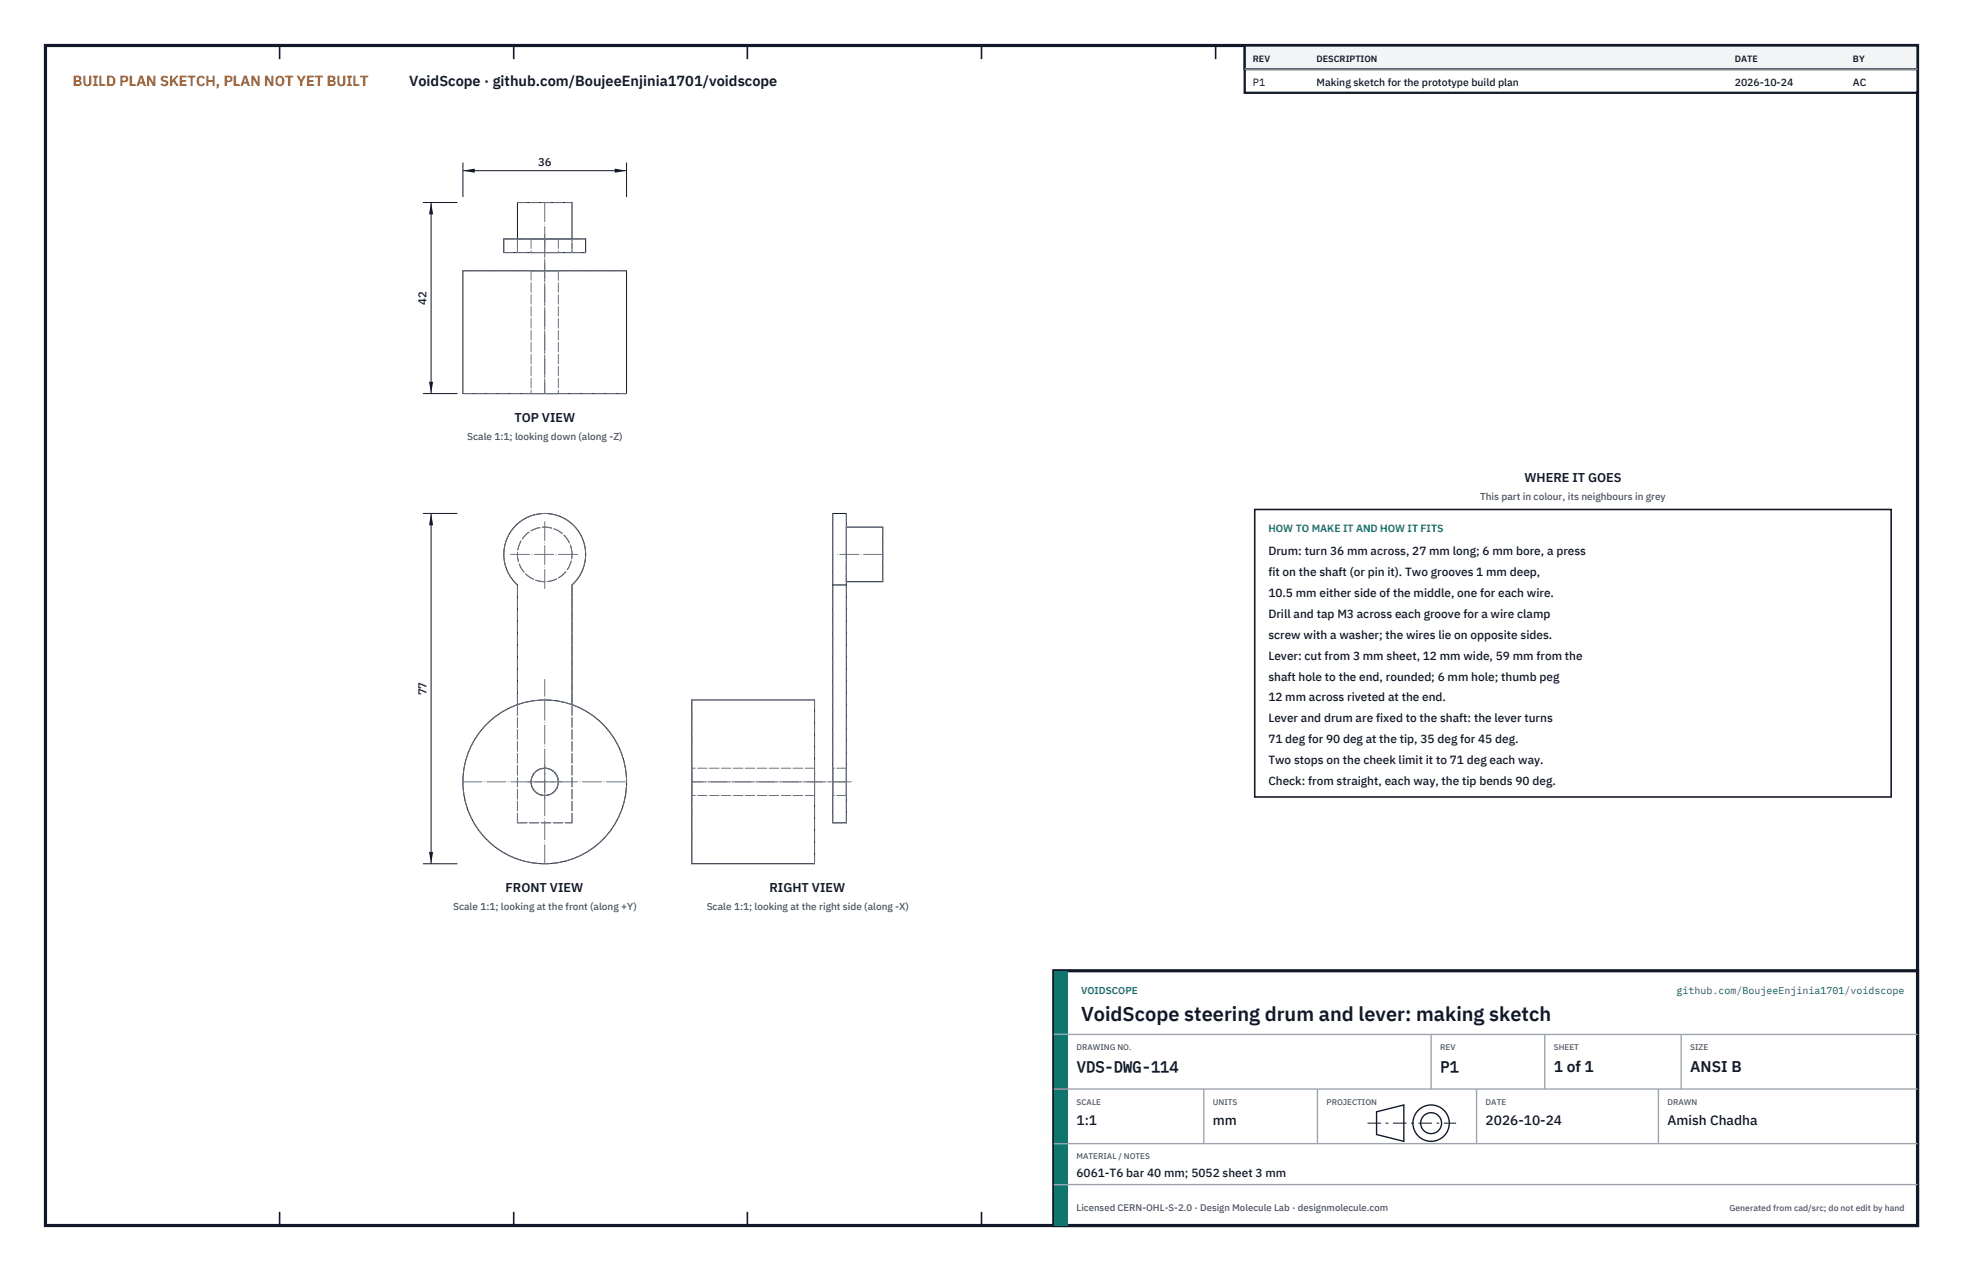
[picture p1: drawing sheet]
<svg xmlns="http://www.w3.org/2000/svg" width="432mm" height="279mm" viewBox="0 0 432 279" stroke-linecap="round" stroke-linejoin="round" font-family="sans-serif">
<defs><g id="words">
<text font-size="4.4" fill="#111827" x="237.8" y="224.4">VoidScope steering drum and lever: making sketch</text>
<g font-size="3.4" fill="#111827">
<text x="236.8" y="235.6">VDS-DWG-114</text>
<text x="316.8" y="235.6">P1</text>
<text x="341.8" y="235.6">1 of 1</text>
<text x="371.8" y="235.6">ANSI B</text>
</g>
<text font-size="3.2" fill="#b45309" x="16" y="19">BUILD PLAN SKETCH, PLAN NOT YET BUILT</text>
<text font-size="3.2" fill="#111827" x="90" y="19">VoidScope · github.com/BoujeeEnjinia1701/voidscope</text>
<g font-size="3" fill="#111827">
<text x="236.8" y="247.2">1:1</text>
<text x="266.8" y="247.2">mm</text>
<text x="326.8" y="247.2">2026-10-24</text>
<text x="366.8" y="247.2">Amish Chadha</text>
</g>
<g font-size="2.8" fill="#111827">
<text x="113.1" y="92.7">TOP VIEW</text>
<text x="335.3" y="106">WHERE IT GOES</text>
<text x="111.2" y="196">FRONT VIEW</text>
<text x="169.3" y="196">RIGHT VIEW</text>
</g>
<g font-size="2.6" fill="#111827">
<text x="279" y="122">Drum: turn 36 mm across, 27 mm long; 6 mm bore, a press</text>
<text x="279" y="126.6">fit on the shaft (or pin it). Two grooves 1 mm deep,</text>
<text x="279" y="131.2">10.5 mm either side of the middle, one for each wire.</text>
<text x="279" y="135.8">Drill and tap M3 across each groove for a wire clamp</text>
<text x="279" y="140.4">screw with a washer; the wires lie on opposite sides.</text>
<text x="279" y="145">Lever: cut from 3 mm sheet, 12 mm wide, 59 mm from the</text>
<text x="279" y="149.6">shaft hole to the end, rounded; 6 mm hole; thumb peg</text>
<text x="279" y="154.2">12 mm across riveted at the end.</text>
<text x="279" y="158.8">Lever and drum are fixed to the shaft: the lever turns</text>
<text x="279" y="163.4">71 deg for 90 deg at the tip, 35 deg for 45 deg.</text>
<text x="279" y="168">Two stops on the cheek limit it to 71 deg each way.</text>
<text x="279" y="172.6">Check: from straight, each way, the tip bends 90 deg.</text>
<text x="236.8" y="258.8">6061-T6 bar 40 mm; 5052 sheet 3 mm</text>
</g>
<g font-size="2.5" fill="#111827">
<text x="118.3" y="36.5">36</text>
<text x="93.8" y="67" transform="rotate(-90 93.8 67)">42</text>
<text x="93.8" y="152.9" transform="rotate(-90 93.8 152.9)">77</text>
</g>
<g font-size="2.3" fill="#111827">
<text x="275.6" y="18.8">P1</text>
<text x="289.6" y="18.8">Making sketch for the prototype build plan</text>
<text x="381.6" y="18.8">2026-10-24</text>
<text x="407.6" y="18.8">AC</text>
</g>
<text font-size="2.3" fill="#0f766e" x="279" y="117">HOW TO MAKE IT AND HOW IT FITS</text>
<g font-size="2.2" fill="#4b5563">
<text x="102.7" y="96.7">Scale 1:1; looking down (along -Z)</text>
<text x="325.6" y="110">This part in colour, its neighbours in grey</text>
<text x="99.7" y="200">Scale 1:1; looking at the front (along +Y)</text>
<text x="155.4" y="200">Scale 1:1; looking at the right side (along -X)</text>
</g>
<g font-size="2.2" fill="#0f766e">
<text x="237.8" y="218.4">VOIDSCOPE</text>
<text x="368.8" y="218.4">github.com/BoujeeEnjinia1701/voidscope</text>
</g>
<text font-size="2.1" fill="#4b5563" x="236.8" y="266.2">Licensed CERN-OHL-S-2.0 · Design Molecule Lab · designmolecule.com</text>
<g font-size="2" fill="#111827">
<text x="275.6" y="13.6">REV</text>
<text x="289.6" y="13.6">DESCRIPTION</text>
<text x="381.6" y="13.6">DATE</text>
<text x="407.6" y="13.6">BY</text>
</g>
<text font-size="1.9" fill="#4b5563" x="380.4" y="266.2">Generated from cad/src; do not edit by hand</text>
<g font-size="1.8" fill="#4b5563">
<text x="236.8" y="230.8">DRAWING NO.</text>
<text x="316.8" y="230.8">REV</text>
<text x="341.8" y="230.8">SHEET</text>
<text x="371.8" y="230.8">SIZE</text>
<text x="236.8" y="242.8">SCALE</text>
<text x="266.8" y="242.8">UNITS</text>
<text x="291.8" y="242.8">PROJECTION</text>
<text x="326.8" y="242.8">DATE</text>
<text x="366.8" y="242.8">DRAWN</text>
<text x="236.8" y="254.8">MATERIAL / NOTES</text>
</g>
</g></defs>
<path d="M10 10h411.8v259.4h-411.8z" fill="none" stroke="#111827" stroke-width=".7" stroke-linecap="butt"/>
<g fill="none" stroke="#111827" stroke-width=".35">
<path d="M61.5 10v3M113 10v3M164.4 10v3M215.9 10v3M267.4 10v3M318.9 10v3M370.3 10v3M61.5 266.4v3M113 266.4v3M164.4 266.4v3M215.9 266.4v3M267.4 266.4v3"/>
<path d="M318.9 266.4v3M370.3 266.4v3"/>
</g>
<g fill="none" stroke="#111727" stroke-width=".22">
<path d="M101.8 59.5h36v27h-36zM110.8 52.5h18v3h-18zM113.8 52.5v-8h12v8M183.2 112.9h3v68h-3zM186.2 115.9h8v12h-8M183.2 128.6h3M113.8 154.9v-26.3a9 9 0 0 1-.5-13 9 9 0 0 1 13 0 9 9 0 0 1-.5 13v26.3M152.2 153.9h27v36h-27z"/>
<circle cx="119.8" cy="171.9" r="18"/>
<circle cx="119.8" cy="171.9" r="3"/>
</g>
<g fill="none" stroke="#6a7180" stroke-width=".22" stroke-dasharray="2.1 .5">
<path d="M101.8 59.5h36M110.8 55.5h3M110.8 52.5h3M113.8 52.5v3M113.8 55.5v-3M113.8 55.5h12M113.8 52.5h12M113.8 44.5h12M116.8 59.5h6M116.8 55.5h6M116.8 52.5h6M116.8 59.5v27"/>
<path d="M116.8 52.5v3M122.8 59.5h-6M122.8 59.5v27M122.8 55.5h-6M122.8 52.5h-6M122.8 52.5v3M125.8 55.5h3M125.8 52.5v3M125.8 52.5h3M125.8 52.5h-12M125.8 55.5v-3M101.8 86.5h36"/>
<path d="M116.8 86.5h6M122.8 86.5h-6M183.2 112.9v15.7M186.2 112.9v15.7M186.2 115.9v12M194.2 115.9v12M125.8 128.6a9 9 0 0 0 .5-13 9 9 0 0 0-13 0 9 9 0 0 0 .5 13M186.2 128.6h-3M186.2 121.9v-6M186.2 127.9v-6M152.2 153.9v36M179.2 153.9v36"/>
<path d="M152.2 171.9v-3M152.2 168.9v6M152.2 174.9v-3M179.2 171.9v-3M179.2 168.9v6M179.2 174.9v-3M179.2 168.9h-27M179.2 174.9h-27M183.2 171.9v-3M183.2 168.9v6M183.2 174.9v-3M186.2 171.9v-3"/>
<path d="M186.2 168.9v6M186.2 174.9v-3M186.2 168.9h-3M186.2 174.9h-3M113.8 180.9v-26M113.8 180.9v-52.3M113.8 180.9h12M125.8 180.9v-26M125.8 180.9v-52.3M183.2 180.9v-52.3M183.2 180.9h3M186.2 180.9v-52.3"/>
<circle cx="119.8" cy="121.9" r="6"/>
<circle cx="119.8" cy="171.9" r="18"/>
<circle cx="119.8" cy="171.9" r="3"/>
</g>
<g fill="none" stroke="#6a7180" stroke-width=".22" stroke-dasharray="4.2 .5 0 .5">
<path d="M119.8 57v29.5M119.8 52.5v34M119.8 51.4v5.2M119.8 44.5v10.3M112.3 121.9h15M119.8 129.4v-15M194.2 121.9h-10.3M101.8 171.9h36M116.1 171.9h7.5M119.8 175.6v-7.5M181.7 171.9h-29.5M186.2 171.9h-34"/>
<path d="M187.3 171.9h-5.2M119.8 189.9v-40.5"/>
</g>
<path d="M101.8 35.7v7.6M101.8 37.5h36M137.8 35.7v7.6" fill="none" stroke="#111827" stroke-width=".22"/>
<path d="M101.8 37.5l2.6-.4v.9zM135.2 37.1v.9l2.6-.5z" fill="#111827"/>
<path d="M93 44.5h7.6M94.8 44.5v42M93 86.5h7.6" fill="none" stroke="#111827" stroke-width=".22"/>
<path d="M94.8 44.5l-.4 2.6h.9zM94.4 83.9h.9l-.5 2.6z" fill="#111827"/>
<path d="M93 112.9h7.6M94.8 112.9v77M93 189.9h7.6" fill="none" stroke="#111827" stroke-width=".22"/>
<path d="M94.8 112.9l-.4 2.6h.9zM94.4 187.3h.9l-.5 2.6z" fill="#111827"/>
<path d="M276 112h140v63.2h-140z" fill="#fff" stroke="#111827" stroke-width=".35"/>
<path d="M273.8 10h148v10.4h-148z" fill="#fff" stroke="#111827" stroke-width=".5"/>
<path d="M273.8 10h148v5.2h-148z" fill="#f3f4f6" stroke="#111827" stroke-width=".5"/>
<path d="M273.8 15.2h148" fill="none" stroke="#9ca3af" stroke-width=".3"/>
<path d="M231.8 213.4h190v56h-190z" fill="#fff" stroke="#111827" stroke-width=".7" stroke-linecap="butt"/>
<path d="M231.8 213.4h3v56h-3z" fill="#0f766e"/>
<path d="M231.8 227.4h190M231.8 239.4h190M264.8 239.4v12M289.8 239.4v12M314.8 227.4v12M324.8 239.4v12M339.8 227.4v12M364.8 239.4v12M369.8 227.4v12M231.8 251.4h190M231.8 260.4h190" fill="none" stroke="#9ca3af" stroke-width=".3"/>
<g fill="none" stroke="#111827" stroke-width=".3">
<path d="M302.8 244.4l6-1.5v8l-6-1.5z"/>
<circle cx="314.8" cy="246.9" r="4"/>
<circle cx="314.8" cy="246.9" r="2.3"/>
</g>
<path d="M300.8 246.9h19.5" fill="none" stroke="#111827" stroke-width=".22" stroke-dasharray="3 1 .6 1" stroke-linecap="butt"/>
<use href="#words"/>
</svg>
